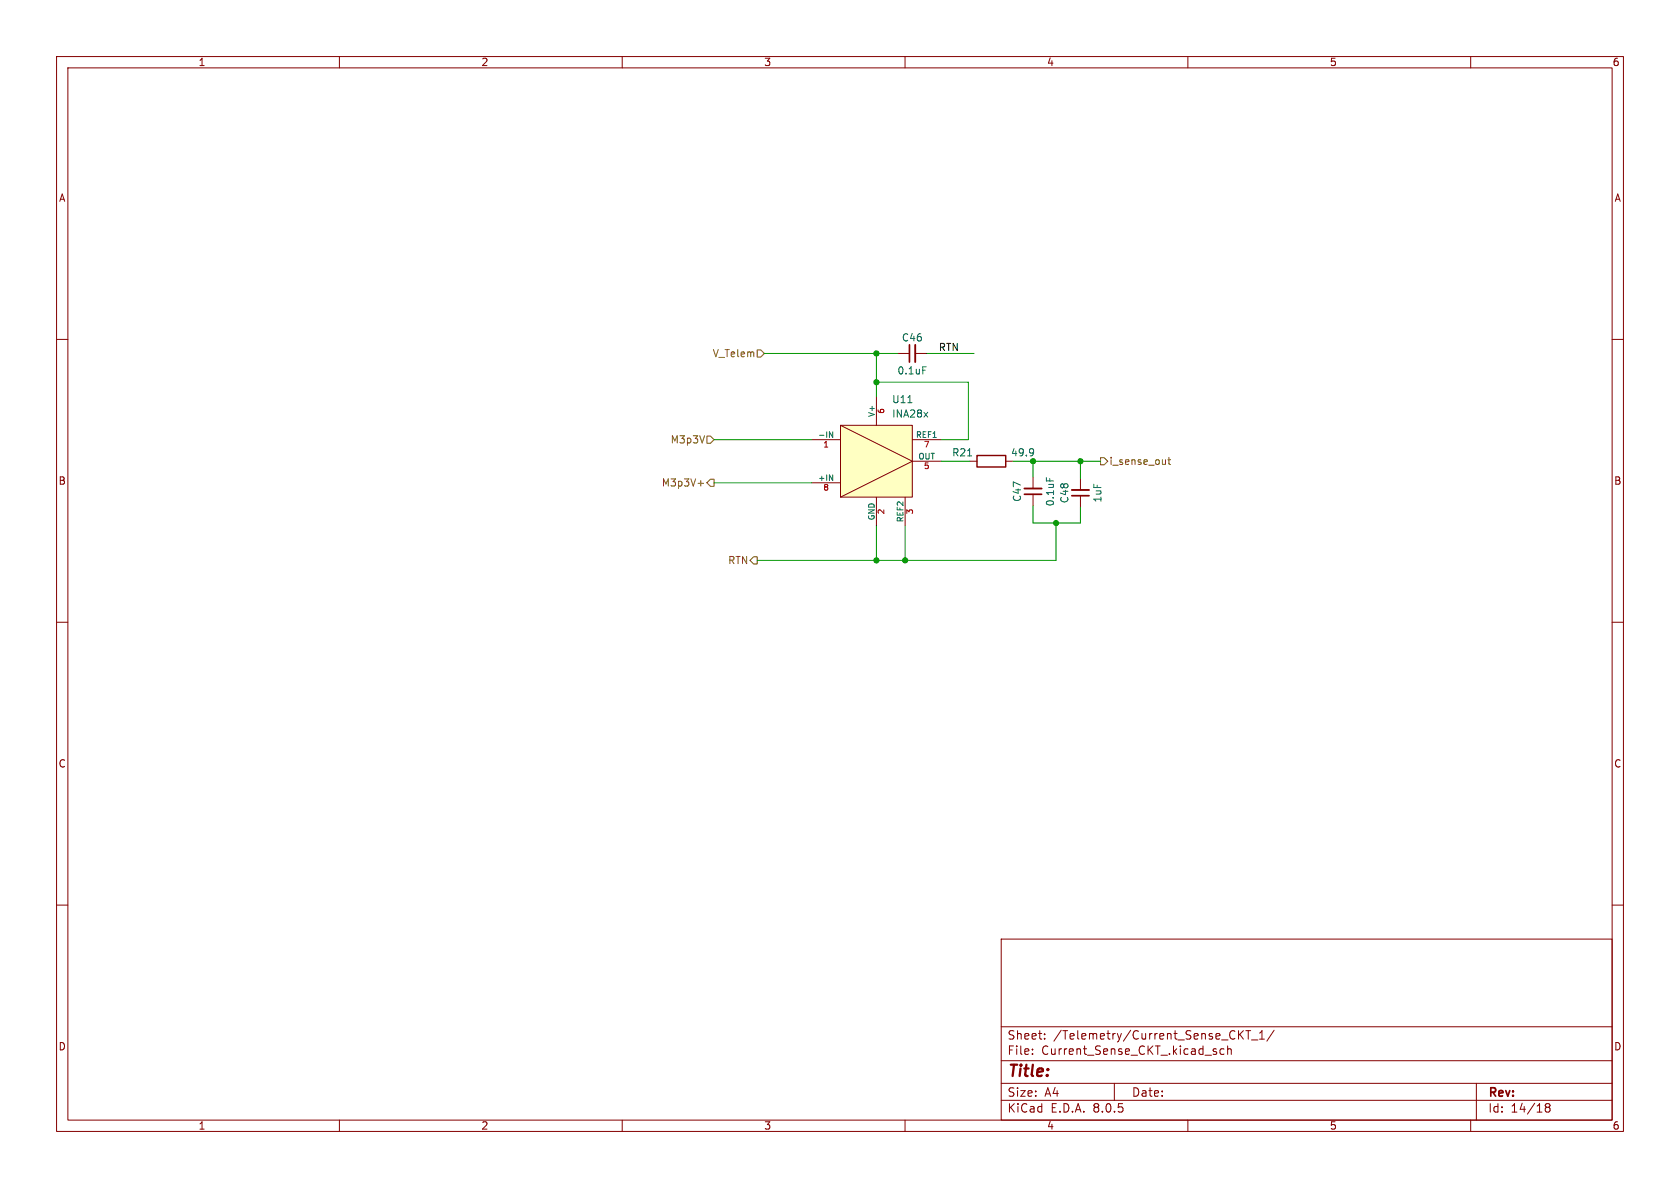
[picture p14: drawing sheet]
<svg xmlns="http://www.w3.org/2000/svg" width="297mm" height="210mm" viewBox="0 0 297 210" stroke-linecap="round" stroke-linejoin="round" font-family="sans-serif">
<defs><g id="words">
<text font-size="2.8" fill="#840000" x="178" y="190.9">Title:</text>
<g font-size="2.1" fill="#840000">
<text x="178" y="184">Sheet:</text>
<text x="186.2" y="184">/Telemetry/Current_Sense_CKT_1/</text>
<text x="178" y="186.7">File:</text>
<text x="184.1" y="186.7">Current_Sense_CKT_.kicad_sch</text>
<text x="178" y="196.9">KiCad</text>
<text x="178" y="194.1">Size:</text>
<text x="184.7" y="194.1">A4</text>
<text x="185.7" y="196.9">E.D.A.</text>
<text x="193.3" y="196.9">8.0.5</text>
<text x="200" y="194.1">Date:</text>
<text x="263" y="194.3">Rev:</text>
<text x="263" y="196.9">Id:</text>
<text x="267.1" y="196.9">14/18</text>
</g>
<g font-size="1.8" fill="#840000">
<text x="35" y="11.9">1</text>
<text x="85" y="11.9">2</text>
<text x="135" y="11.9">3</text>
<text x="185" y="11.9">4</text>
<text x="235" y="11.9">5</text>
<text x="285" y="11.9">6</text>
<text x="10.3" y="35.9">A</text>
<text x="285.3" y="35.9">A</text>
<text x="10.3" y="85.9">B</text>
<text x="285.3" y="85.9">B</text>
<text x="10.3" y="135.9">C</text>
<text x="285.3" y="135.9">C</text>
<text x="10.3" y="185.9">D</text>
<text x="285.3" y="185.9">D</text>
<text x="35" y="199.9">1</text>
<text x="85" y="199.9">2</text>
<text x="135" y="199.9">3</text>
<text x="185" y="199.9">4</text>
<text x="235" y="199.9">5</text>
<text x="285" y="199.9">6</text>
</g>
<g font-size="1.8" fill="#725600">
<text x="125.9" y="63.3">V_Telem</text>
<text x="118.5" y="78.6">M3p3V</text>
<text x="196" y="82.4">i_sense_out</text>
<text x="116.9" y="86.2">M3p3V+</text>
<text x="128.6" y="99.9">RTN</text>
</g>
<g font-size="1.8" fill="#006464">
<text x="159.3" y="60.6">C46</text>
<text x="157.6" y="71.5">U11</text>
<text x="158.6" y="66.4">0.1uF</text>
<text x="157.6" y="74">INA28x</text>
<text x="168.2" y="80.9">R21</text>
<text x="178.6" y="80.9">49.9</text>
<text x="180.7" y="88.8" transform="rotate(-90 180.7 88.8)">C47</text>
<text x="186.5" y="89.6" transform="rotate(-90 186.5 89.6)">0.1uF</text>
<text x="189.1" y="89.1" transform="rotate(-90 189.1 89.1)">C48</text>
<text x="194.9" y="88.9" transform="rotate(-90 194.9 88.9)">1uF</text>
</g>
<text font-size="1.8" fill="#0f0f0f" x="165.9" y="62.1">RTN</text>
<g font-size="1.4" fill="#006464">
<text x="144.5" y="77.5">-IN</text>
<text x="154.7" y="73.8" transform="rotate(-90 154.7 73.8)">V+</text>
<text x="161.8" y="77.5">REF1</text>
<text x="162.3" y="81.3">OUT</text>
<text x="144.5" y="85.1">+IN</text>
<text x="154.7" y="92.1" transform="rotate(-90 154.7 92.1)">GND</text>
<text x="159.8" y="92.4" transform="rotate(-90 159.8 92.4)">REF2</text>
</g>
<g font-size="1.4" fill="#a90000">
<text x="156.7" y="73.3" transform="rotate(-90 156.7 73.3)">6</text>
<text x="145.4" y="79.5">1</text>
<text x="163.2" y="83.3">5</text>
<text x="163.2" y="79.5">7</text>
<text x="145.4" y="87.1">8</text>
<text x="156.7" y="91" transform="rotate(-90 156.7 91)">2</text>
<text x="161.7" y="91" transform="rotate(-90 161.7 91)">3</text>
</g>
</g></defs>
<g fill="none" stroke="#840000" stroke-width=".18">
<path d="M10 10h277v190h-277zM12 12h273v186h-273zM60 10v2M110 10v2M160 10v2M210 10v2M260 10v2M10 60h2M285 60h2M158.7 62.5h2.1M161.8 62.5h2M191 84.6v2"/>
<path d="M191 87.6v2.1M10 110h2M285 110h2M10 160h2M285 160h2M177 166h108v32h-108zM60 198v2M110 198v2M160 198v2M177 194.5h108M177 191.5h108M177 187.5h108"/>
<path d="M177 181.5h108M182.5 186.3v.1M182.5 185.5v.1M184.7 183.6v.1M184.7 182.8v.1M197 191.5v3M210 198v2M216.4 185.5l-.4-.1-.3 .3v.4l.1 .2h.6M217 185.5l.2-.1 .4 .1 .1 .9M217 184.9v1.5M219.2 182.8l.6 .9M219.8 182.2l-.8 .9"/>
<path d="M220.2 182.2h.9M220.7 182.2v1.5M221.2 183.8h1.2M222.7 183.7h.8M222.7 182.6l.4-.4v1.5M225.2 182.1l-1.2 2M260 198v2M261 191.5v6.5M273.5 195.7l-.3-.2 .3-.4h.2l.3 .3-.3 .3M273.5 195.7l-.3 .3v.3l.3 .3h.2l.3-.3v-.4l-.3-.2M273.5 195.7h.2"/>
</g>
<path d="M161.8 61v3M189.5 86.6h3" fill="none" stroke="#840000" stroke-width=".33"/>
<path d="M160.8 61v3M189.5 87.6h3" fill="none" stroke="#840000" stroke-width=".3"/>
<path d="M163.1 64.8h.6" fill="none" stroke="#006464" stroke-width=".18"/>
<path d="M148.6 75.2h12.7v12.7h-12.7z" fill="#ffffc2"/>
<g fill="none" stroke="#840000" stroke-width=".18">
<path d="M143.5 77.7h5.1M148.6 75.2h12.7v12.7h-12.7zM148.6 75.2l12.7 6.3-12.7 6.4M154.9 70.1v5.1M161.3 77.7h5.1M143.5 85.3h5.1M154.9 87.9v5.1M160 87.9v5.1M161.3 81.5h5.1M171.4 81.5h1.3M177.8 81.5h1.3M182.6 84.3v2.1"/>
<path d="M182.6 87.4v2"/>
</g>
<path d="M146.6 76.3l.6 1v-1M160.5 71.2h.7M182.6 79.4h.1a1.07 1.07 0 0 1-.2 1.1M182.7 79.9l-.1 .1M146.6 83.9l.6 1.1v-1.1M171.1 80.6h.7M185 84.4v.6" fill="none" stroke="#006464" stroke-width=".18"/>
<path d="M172.7 80.5h5.1v2.1h-5.1z" fill="none" stroke="#840000" stroke-width=".25"/>
<path d="M181.1 86.4h3" fill="none" stroke="#840000" stroke-width=".33"/>
<path d="M181.1 87.4h3" fill="none" stroke="#840000" stroke-width=".3"/>
<path d="M125 77.1h.6l.6 .6-.6 .7h-.6zM133.9 61.8h.6l.6 .7-.6 .6h-.6zM123.4 85.4h1M125.6 84.7h.6v1.3h-.6l-.6-.7zM132.6 99.1l.6-.7h.7v1.3h-.7zM194.6 80.9h.6l.6 .6-.6 .7h-.6zM206.5 81.3h.4M206.6 80.8v1.1l.3 .2" fill="none" stroke="#725600" stroke-width=".18"/>
<g fill="none" stroke="#009600" stroke-width=".18">
<path d="M126.2 77.7h17.3M135.1 62.5h23.6M154.9 62.5v7.6M154.9 67.6h16.3v10.1h-4.8M163.8 62.5h8.4M126.2 85.3h17.3M154.9 93v6.1M160 93v6.1M166.4 81.5h5M179.1 81.5h15.5M182.6 89.4v3.1h8.4v-2.8M182.6 81.5v2.8"/>
<path d="M186.7 92.5v6.6h-52.8M191 81.5v3.1"/>
</g>
<g fill="#009600" stroke="#009600" stroke-width=".18">
<circle cx="154.9" cy="99.1" r=".46"/>
<circle cx="160" cy="99.1" r=".46"/>
<circle cx="186.7" cy="92.5" r=".46"/>
<circle cx="191" cy="81.5" r=".46"/>
<circle cx="154.9" cy="62.5" r=".46"/>
<circle cx="154.9" cy="67.6" r=".46"/>
<circle cx="182.6" cy="81.5" r=".46"/>
</g>
<use href="#words"/>
</svg>
